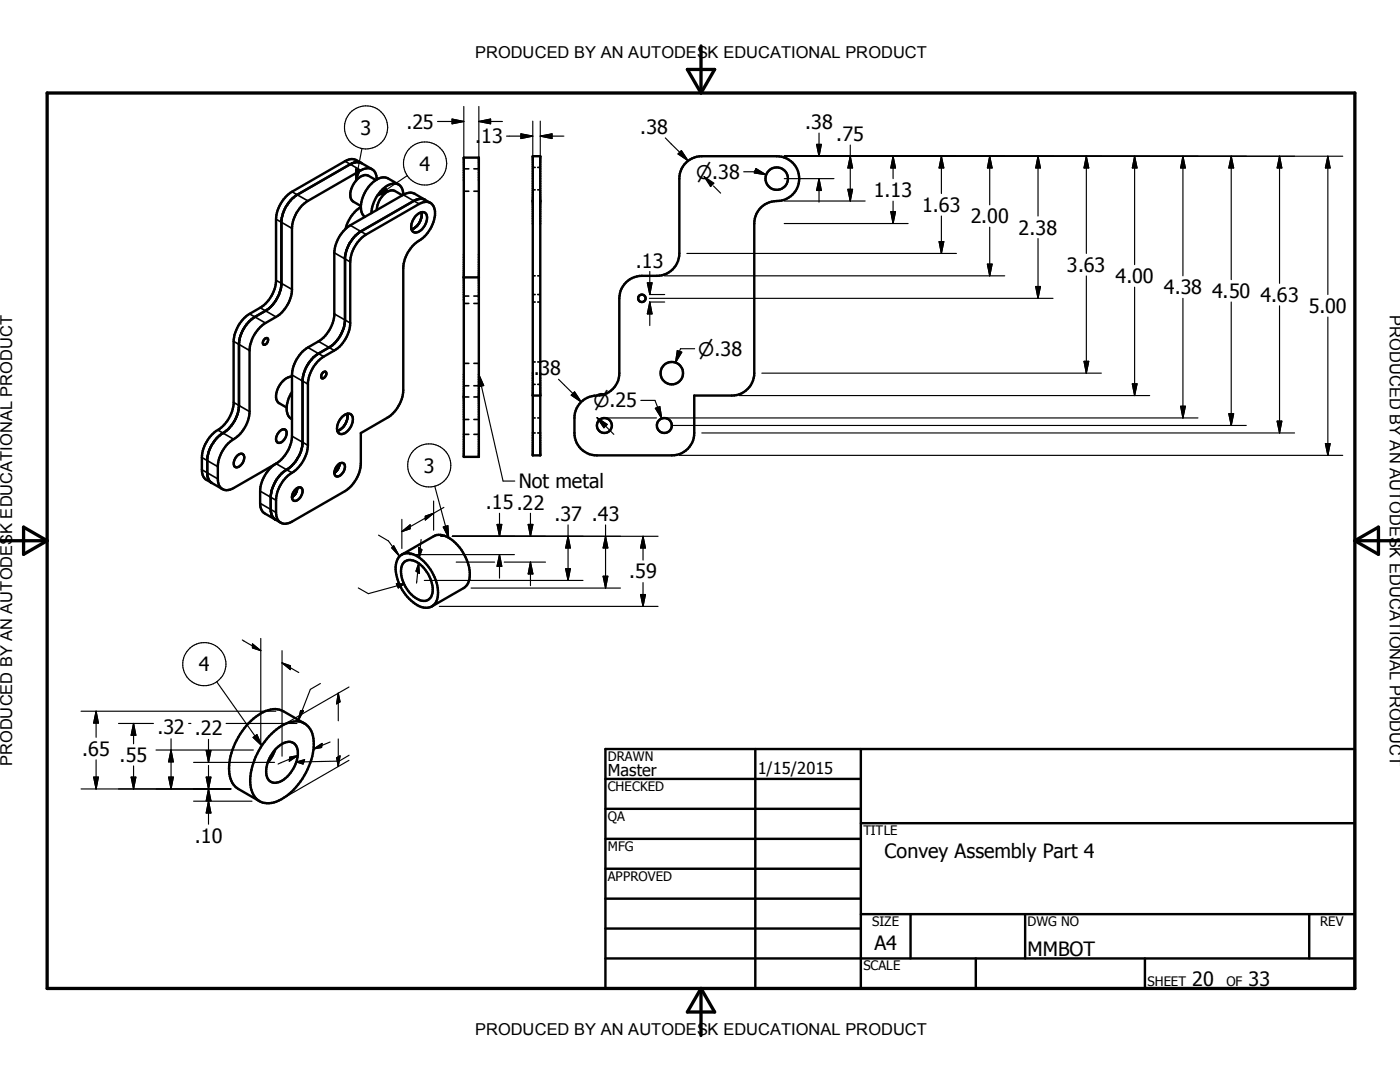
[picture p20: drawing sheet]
<svg xmlns="http://www.w3.org/2000/svg" width="279mm" height="216mm" viewBox="0 0 279 216" stroke-linecap="round" stroke-linejoin="round" font-family="sans-serif">
<defs><g id="words">
<g font-size="3.9">
<text x="72" y="26.9">3</text>
<text x="81.1" y="25.7">.25</text>
<text x="94.8" y="28.6">.</text>
<text x="96" y="28.6">13</text>
<text x="127.8" y="26.8">.38</text>
<text x="160.7" y="25.7">.38</text>
<text x="166.9" y="28.1">.75</text>
<text x="83.7" y="34">4</text>
<text x="174.4" y="39.3">1.13</text>
<text x="184.1" y="42.3">1.63</text>
<text x="193.7" y="44.5">2.00</text>
<text x="203.3" y="46.8">2.38</text>
<text x="126.9" y="53.4">.13</text>
<text x="212.9" y="54.3">3.63</text>
<text x="222.6" y="56.5">4.00</text>
<text x="232.2" y="58.8">4.38</text>
<text x="241.9" y="59.5">4.50</text>
<text x="251.5" y="60.2">4.63</text>
<text x="261.2" y="62.5">5.00</text>
<text x="106.5" y="74.8">.38</text>
<text x="84.6" y="94.3">3</text>
<text x="96.9" y="101.6">.15.22</text>
<text x="103.5" y="97.5">Not metal</text>
<text x="110.7" y="104">.37 .43</text>
<text x="125.6" y="115.4">.59</text>
<text x="39.7" y="133.9">4</text>
<text x="31.4" y="146.6">.32 .22</text>
<text x="16.4" y="150.8">.65</text>
<text x="23.9" y="152.1">.55</text>
<text x="38.9" y="168.1">.10</text>
<text x="176.5" y="171.1">Convey Assembly Part 4</text>
<text x="174.5" y="189.5">A4</text>
<text x="205.1" y="190.8">MMBOT</text>
<text x="237.9" y="196.7">20</text>
<text x="249.2" y="196.7">33</text>
</g>
<g font-size="3.7">
<text x="138.9" y="35.6">⌀.38</text>
<text x="139.4" y="71">⌀.38</text>
<text x="118.4" y="81.3">⌀.25</text>
</g>
<g font-size="3.3">
<text x="94.8" y="11.6">PRODUCED BY AN AUTODESK EDUCATIONAL PRODUCT</text>
<text x="277.4" y="62.9" transform="rotate(90 277.4 62.9)">PRODUCED BY AN AUTODESK EDUCATIONAL PRODUCT</text>
<text x="2.5" y="152.9" transform="rotate(-90 2.5 152.9)">PRODUCED BY AN AUTODESK EDUCATIONAL PRODUCT</text>
<text x="121.3" y="154.9">Master</text>
<text x="151.2" y="154.4">1/15/2015</text>
<text x="94.8" y="206.6">PRODUCED BY AN AUTODESK EDUCATIONAL PRODUCT</text>
</g>
<g font-size="2.6">
<text x="121.3" y="151.8">DRAWN</text>
<text x="121.3" y="157.8">CHECKED</text>
<text x="121.3" y="163.8">QA</text>
<text x="172.3" y="166.6">TITLE</text>
<text x="121.3" y="169.8">MFG</text>
<text x="121.3" y="175.8">APPROVED</text>
<text x="174.1" y="184.8">SIZE</text>
<text x="205.1" y="184.8">DWG NO</text>
<text x="263.5" y="184.8">REV</text>
<text x="172.3" y="193.6">SCALE</text>
<text x="229" y="196.7">SHEET</text>
<text x="244.8" y="196.7">OF</text>
</g>
</g></defs>
<g fill="none" stroke="#000" stroke-width=".48">
<path d="M72.1 32.5a2.97 2.97 0 0 0-2.2-.7l-1 .4-10.6 6.1a7.1 7.1 0 0 0-3.2 5.4v12.2a6.9 6.9 0 0 1-3.2 5.5l-2.1 1.2a7.1 7.1 0 0 0-3.2 5.5v12.6a7.3 7.3 0 0 1-3.8 5.6 7.1 7.1 0 0 0-2.5 5v2.8l.3 1a2.89 2.89 0 0 0 1.7 1.3M72.1 32.5l-1.2-.1-1 .4-10.6 6.1a7.3 7.3 0 0 0-3.1 5v12.6a7 7 0 0 1-3.2 5.5l-2.1 1.2a7.1 7.1 0 0 0-3.2 5.5v12.2a7.3 7.3 0 0 1-3.9 6 7.3 7.3 0 0 0-2.4 4.6v3.2l.3 1 .6 .7M72.1 32.5l2.1 1.3M74.2 33.8l-.8-.2-1 .2-10.9 6.3a6.9 6.9 0 0 0-3.2 5.5v12.2a7 7 0 0 1-3.2 5.4l-2.1 1.3a7 7 0 0 0-3.2 5.4v12.2a7.4 7.4 0 0 1-3.9 6 7 7 0 0 0-2.4 5v3.2l.3 .7 .6 .6M74.2 33.8l.7 .6 .3 1.4M75 35.9l-1.5-.8a2.5 2.5 0 0 0-2.9 1.5 3 3 0 0 0-.3 3.5l1.7 1M79.5 36.8l-2.1-1.2a2.86 2.86 0 0 0-3.2 1 6.5 6.5 0 0 0-2.1 5.7l.7 1M79.5 36.8l.7 .7 .3 1.4M79.5 36.8a3.4 3.4 0 0 0-3.9 1.8 7.2 7.2 0 0 0-1.5 3.9M80.3 39l-1.5-.9a2.4 2.4 0 0 0-2.8 1.4l-.7 1.4-.1 1M80.5 38.9l-10.6 6.1a7.1 7.1 0 0 0-3.2 5.4v12.7a7.1 7.1 0 0 1-3.1 5l-2.1 1.2a7 7 0 0 0-3.2 5.5v12.2a7.1 7.1 0 0 1-3.2 5.5M80.5 38.9l.7-.3 1-.1 .5 .1 2.1 1.3"/>
<path d="M84.8 39.9l-.8-.2-1.1 .2-10.9 6.3a7.1 7.1 0 0 0-3.1 5.1v12.5a7.1 7.1 0 0 1-3.2 5.5l-2.1 1.3a7 7 0 0 0-3.2 5.4v12.2a7.3 7.3 0 0 1-3.9 6 7.3 7.3 0 0 0-2.5 5l.1 3.2 .3 .6 .6 .7M84.8 39.9l1.1 .6M92.6 31.5h3v59.7h-3zM106.3 31.2h1.5v59.7h-1.5zM136.9 32.5l1.2-.9 1.4-.4h15.5a4.5 4.5 0 0 1 4.5 4.7 4.5 4.5 0 0 1-5 4.3 4.4 4.4 0 0 0-4 4.4v29.9a4.5 4.5 0 0 1-4.5 4.4h-7.4v7.5a4.4 4.4 0 0 1-4.5 4.5h-15a4.4 4.4 0 0 1-4.5-4.5v-3a4.5 4.5 0 0 1 5-4.5 4.5 4.5 0 0 0 4-4.4v-15a4.5 4.5 0 0 1 4.5-4.5h3a4.5 4.5 0 0 0 4.5-4.4v-15.5l.4-1.4zM72 41.3a7 7 0 0 0-3 4.3M82.9 43.1a1.53 1.53 0 0 1 2-.5 2.75 2.75 0 0 1-1 3.4 1.05 1.05 0 0 1-1.4 .3 1.05 1.05 0 0 1-.4-1.3l.3-1zM84.1 42.3a3.2 3.2 0 0 1-2 3.5M85.9 40.5l-.9-.2-1 .2-10.9 6.3a7.1 7.1 0 0 0-3.2 5.5v12.2a6.9 6.9 0 0 1-3.2 5.4l-2.1 1.3a7.1 7.1 0 0 0-3.1 5v12.7a7.3 7.3 0 0 1-3.9 5.9 7.1 7.1 0 0 0-2.5 5l.1 3.2 .2 .7 .6 .6M85.9 40.5a2.79 2.79 0 0 1 .7 3.3 7.5 7.5 0 0 1-3.7 4.7 7.1 7.1 0 0 0-2.4 5v24.4a7 7 0 0 1-2.8 5.2l-5.7 3.3v6.1a7 7 0 0 1-3.1 5.5l-11 6.3-1 .2-.9-.2M92.6 55.3h3M52.9 67.6a.4 .4 0 0 1 .6 0 .4 .4 0 0 1-.1 .5 .64 .64 0 0 1-.9 .6v-.5z"/>
<path d="M58.3 75.1a4 4 0 0 0-3.1 4.8l.3 .4 1.7 1M58.3 78.2a4.8 4.8 0 0 0-.6 5l.6 .5M64.5 74.3a.4 .4 0 0 1 .6 0 .4 .4 0 0 1 0 .5 .65 .65 0 0 1-.9 .6v-.7zM106.3 78.9h1.5M42.3 96.4l2.1 1.2M47.4 90.9a.73 .73 0 0 1 .9-.4 .73 .73 0 0 1 .5 .8 1.73 1.73 0 0 1-1.8 1.9 1.63 1.63 0 0 1 .4-2.3zM55.1 92.5l-8.8 5.1-1.1 .2-.8-.2M55.1 92.5a6.9 6.9 0 0 0-3.2 5.5v2.8l.3 1 .4 .5 2.4 1.4M55.9 86a.75 .75 0 0 1 1-.3 .75 .75 0 0 1 .3 1 1.79 1.79 0 0 1-1.8 1.6 1.56 1.56 0 0 1 .5-2.3zM58.8 97.8a.87 .87 0 0 1 1.5-.2 1.86 1.86 0 0 1-1.7 2.3 1.49 1.49 0 0 1 .2-2.1zM59.3 97.4a2.27 2.27 0 0 1-1 1.8M67.5 92.7a.75 .75 0 0 1 1-.3 .75 .75 0 0 1 .3 1 1.77 1.77 0 0 1-1.7 1.6 1.62 1.62 0 0 1 .4-2.3z"/>
<path d="M67.8 92.5a2.41 2.41 0 0 1-1.1 1.8M68.3 83.1a1.13 1.13 0 0 1 1.1-.6 1.13 1.13 0 0 1 1 .6 3 3 0 0 1-2.3 3.5 1.17 1.17 0 0 1-.8-1.7l.4-1zM69.3 82.6a3.2 3.2 0 0 1-2 3.4M55 103.7l1 .6M79.8 111a2.96 2.96 0 0 1 3.9 .3 8.7 8.7 0 0 1 3.5 8.2 2.44 2.44 0 0 1-3.9 1.3 8.9 8.9 0 0 1-4.2-8.5zM80.2 110.7l6.3-3.7a3.6 3.6 0 0 1 4.1 1.1 8.9 8.9 0 0 1 3.1 7.5l-.5 1.1-.4 .5-6.6 3.8M80.7 112.1a2.69 2.69 0 0 1 3.5 .9 6.4 6.4 0 0 1 2 5.8 1.84 1.84 0 0 1-3 .7 6.4 6.4 0 0 1-3-6.6zM53.7 146.9a7.2 7.2 0 0 1 6.3-2.9 4.1 4.1 0 0 1 2.6 4.4 13.5 13.5 0 0 1-7.5 11.6 3.6 3.6 0 0 1-5.1-3.4 13.5 13.5 0 0 1 3.7-9.7zM54.9 149.6l-.5 1.2-1 1.4M55.2 149.3a2.79 2.79 0 0 1 3.6-.9 3.3 3.3 0 0 1 .3 3.6 5.7 5.7 0 0 1-4.2 4.2 1.92 1.92 0 0 1-1.8-2.2 7.1 7.1 0 0 1 2.1-4.7zM60.8 144.4l-4.3-2.5a5.1 5.1 0 0 0-5.5 1.1 13.6 13.6 0 0 0-5.2 11.4 3.9 3.9 0 0 0 1.8 3l4.2 2.5M120.8 155.4h51"/>
<path d="M120.8 149.5h149.6v47.7h-149.6zM150.7 149.5v47.7M171.8 149.5v47.7M120.8 161.4h51M120.8 167.4h51M120.8 173.3h51M120.8 179.3h51M171.8 164.3h98.6M120.8 185.3h51M120.8 191.2h149.6M171.8 182.4h98.6M181.7 182.4v8.8"/>
<path d="M194.7 191.2v6M204.6 182.4v8.8M228.5 191.2v6M261.3 182.4v8.8"/>
<circle cx="155" cy="35.6" r="2.24"/>
<circle cx="128.1" cy="59.5" r=".75"/>
<circle cx="134.1" cy="74.5" r="2.25"/>
<circle cx="120.6" cy="84.9" r="1.49"/>
<circle cx="132.6" cy="84.9" r="1.49"/>
</g>
<g fill="none" stroke="#000" stroke-width=".33">
<path d="M58.3 38.3l3.2 1.8M68.9 32.2l3.1 1.8M80.5 38.9l3.2 1.8M92.6 33.7h1M92.6 38.2h1M94.6 33.7h1M94.6 38.2h1M106.3 37.9h.5M106.3 33.4h.5M107.3 37.9h.5M107.3 33.4h.5M55.1 55.9l3.2 1.9"/>
<path d="M55.1 43.7l3.2 1.9M66.7 50.4l3.2 1.9M69.9 45l3.2 1.8M92.6 59.1h1M94.6 59.1h1M106.3 55h.5M106.3 58.8h.5M107.3 55h.5M107.3 58.8h.5M46.6 68.1l3.2 1.8M49.8 62.6l3.2 1.9M51.9 61.4l3.2 1.8"/>
<path d="M58.3 74.8l3.2 1.8M61.5 69.3l3.1 1.9M63.6 68.1l3.1 1.8M66.7 62.6l3.2 1.9M92.6 79.2h1M92.6 72.5h1M92.6 77h1M92.6 60.5h1M94.6 79.2h1M94.6 72.5h1M94.6 77h1M94.6 60.5h1"/>
<path d="M106.3 76.7h.5M106.3 72.2h.5M106.3 60.3h.5M107.3 76.7h.5M107.3 72.2h.5M107.3 60.3h.5M40.3 93.7l3.2 1.9M40.3 91.3l3.2 1.8M43.5 85.8l3.1 1.8M46.6 80.3l3.2 1.8M51.9 98l3.2 1.8M55.1 92.5l3.2 1.8"/>
<path d="M58.3 87l3.2 1.9M92.6 83.7h1M92.6 86.7h1M94.6 83.7h1M94.6 86.7h1M106.3 86.4h.5M106.3 83.4h.5M107.3 86.4h.5M107.3 83.4h.5M51.9 100.4l3.2 1.9"/>
</g>
<path d="M9.4 18.6h261v178.6h-261zM137.2 13.9h5.4l-2.7 4.7zM139.9 9.2v9.4M0 107.9h9.4M4.7 105.2l4.7 2.7-4.7 2.7zM270.4 107.9h9M270.4 107.9l4.7-2.7v5.4zM139.9 197.2v9.4M139.9 197.2l2.7 4.7h-5.4z" fill="none" stroke="#000" stroke-width=".66"/>
<g fill="none" stroke="#000" stroke-width=".23">
<path d="M71 33.7l.9 .2-.9 2.2zM72.2 29.6l-1.2 6.5M76.9 37.4l.5 .8-2.2 .9zM81.3 35l-6.1 4.1M87.3 24.2h5.3M90.2 23.8l2.4 .4-2.4 .5zM92.6 21.2v13.2M95.6 24.2h4.7M95.6 24.2l2.3-.4v.9zM95.6 21.2v13.2M101.1 27.2h5.2M104 26.7l2.3 .5-2.3 .4z"/>
<path d="M106.3 24.2v18.9M107.8 27.2h4.7M107.8 27.2l2.4-.5v.9zM107.8 24.2v18.9M132.8 27.5l4.5 4.6M136 30.1l1.3 2-2-1.4zM141.8 37.1v.1l.1-.1M142.4 37.1l1.4 1.4M148.4 34.3h2.8M150.7 34.1l2.2 .8M150.9 33.6l2 1.3-2.4-.4zM156.5 35.6h9.9"/>
<path d="M156.5 31.2h111.5M163 28.8h.9l-.4 2.4zM163.5 26.6v4.6M163.5 35.6v4.7M163.5 35.6l.4 2.4h-.9zM169.2 37.8h.9l-.4 2.3zM169.7 28.9v11.2M169.7 31.2l.4 2.3h-.9zM178.2 31.2l.5 2.3h-.9zM178.2 31.2v4.4M187.9 31.2l.5 2.3h-1zM187.9 31.2v7.4"/>
<path d="M197.5 31.2l.5 2.3h-.9zM197.5 31.2v9.7M207.2 31.2l.4 2.3h-.9zM207.2 31.2v11.9M216.8 31.2l.5 2.3h-1zM216.8 31.2v19.4M226.4 31.2l.5 2.3h-.9zM226.4 31.2v21.6M236.1 31.2l.5 2.3h-1zM236.1 31.2v23.8M245.7 31.2l.5 2.3h-1zM245.7 31.2v24.6"/>
<path d="M255.4 31.2l.4 2.3h-.9zM255.4 31.2v25.3M265 31.2l.5 2.3h-1zM265 31.2v27.6M129.2 56.4h.9l-.4 2.4zM129.6 59.5h80.6M129.6 58.8h3.1M129.7 54.2v4.6M132.6 55h67.9M137.1 50.6h53.8M156.5 40.1h16.2M156.5 44.6h24.7"/>
<path d="M177.8 42.2h.9l-.5 2.4zM178.2 40.1v4.5M187.4 48.2h1l-.5 2.4zM187.9 43.1v7.5M197.1 52.7h.9l-.5 2.3zM197.5 45.3v9.7M206.7 57.2h.9l-.4 2.3zM207.2 47.6v11.9M216.8 55.1v19.4M226.4 57.3v21.6M236.1 59.5v23.9M95.6 74.7l4.8 21.3h2.3"/>
<path d="M95.6 74.7l.9 2.2-.9 .2zM111.5 75.7l4.5 4.5M114 78.9l.7-.7 1.3 2zM127.9 79.9h2.8l1.4 3.6M129.6 60.3h3.1M129.7 60.3v4.7M129.7 60.3l.4 2.3h-.9zM135.2 70l.9 .3-1.3 2.1zM138.6 69.6h-2.8l-1 2.8M147.5 78.9h81.9M152 74.5h67.8M216.3 72.1h1l-.5 2.4z"/>
<path d="M226 76.6h.9l-.5 2.3zM245.7 60.3v24.6M255.4 61v25.4M265 63.3v27.6M86.5 100v5.8M86.8 97l2.7 10.3M119.2 83.3l3.3 3.4M119.2 83.3l2 1.4-.7 .7zM120.6 83.4h10.4M130.8 81.5l.9-.4 .4 2.4zM132 83.4h107.1M134.1 84.9h114.6"/>
<path d="M135.6 90.9h132.4M140.1 86.4h118.3M235.6 81.1h1l-.5 2.3zM245.2 82.6h1l-.5 2.3zM254.9 84h.9l-.4 2.4zM264.5 88.5h1l-.5 2.4zM75.5 106.8l2 1.1 2.2 3.1M78.6 108.9l1.1 2.1-1.5-1.7zM79.1 116.5h1.5l-1.1 .8zM80.2 106.1l1.7-1.4v.8zM80.2 103.6v5.8M80.6 116.5l-7.1 2-2-1.2"/>
<path d="M81.7 110.7h21M83.5 109.2l.7 .5-.5 1.5zM83.6 112.4l-.5 4M83.6 112.4l.1 2-.7-.4zM84 107.6l-.3 3.6M84.7 115.8h31.6M84.9 103l1.6-.6-1.6 1.4zM86.5 102.4l-6.3 3.7M88 107h.5M88.5 105.2l.9-.3 .1 2.4zM88.6 101.2l-2.1 1.2M90.3 107h41"/>
<path d="M91 112.2h7.7M94 117.3h29.8M99.2 104.6h.9l-.4 2.4zM99.7 102.4v4.6M99.7 110.7v4.7M99.7 110.7l.4 2.3h-.9zM100.6 112.2h8.3M105.4 104.6h1l-.5 2.4zM105.9 102.4v4.6M105.9 112.2v4.7M105.9 112.2l.5 2.3h-1zM112.9 113.5h.9l-.4 2.3z"/>
<path d="M113.4 104.7v11.1M113.4 107l.4 2.3h-.9zM120.4 115h.9l-.4 2.3zM120.9 107l.4 2.3h-.9zM120.9 104.7v12.6M127.8 118.6h1l-.5 2.4zM128.3 107l.5 2.3h-1zM128.3 107v4.8M128.3 116.2v4.8M43.2 136l9 12.8M48.4 127.7l3.6 2.1M50.4 128.5l1.6 1.3-1.6-.5z"/>
<path d="M52 127.4v21M56.3 132.3l3.3 1.9M56.3 132.3l1.6 .6v.7zM56.3 129.8v21.1M63.9 136.4l-2 1.2-2.5 6.3M67.5 138.3v5.5M67.5 138.3l.4 1.7-.7 .4zM69.6 137.1l-12.3 7.1M87.7 121h43.6M16.2 157.4h29.9M16.2 141.9h38.8M18.7 155.1h.9l-.4 2.3z"/>
<path d="M19.2 141.9v5.2M19.2 151.6v5.8M19.2 141.9l.4 2.4h-.9zM23.7 144.4h6.9M26.2 155.1h.9l-.4 2.3zM26.7 144.4v4M26.7 152.8v4.6M26.7 144.4l.4 2.3h-.9zM31.1 149.7h19.5M33.6 155.1h1l-.5 2.3zM34.1 147.4v10M34.1 149.7l.5 2.3h-1z"/>
<path d="M37.6 144.4h.5M38.6 159.9h11.7M38.6 152.1h16.2M41.2 155.1h.9l-.5 2.3zM41.2 149.8h.9l-.5 2.3zM41.6 147.5v4.6M41.6 152.7v11.8M41.6 159.9l.5 2.3h-.9zM41.6 157.4l.5 2.4h-.9zM45.1 144.4h14.2M50.5 147.1l.8-.5 .9 2.2zM57.8 151.1l1.6-.3-1.7 1.1z"/>
<path d="M59.1 152l1.7-.4-.3 .9zM59.4 150.8l-3.9 1.7M60 141.8h.6l-1.2 2.1zM62.6 149.5l1.7-1.2-.1 .9zM65.9 148.1l-3.3 1.4M67.2 151.2l.7-.4-.4 2.1zM67.5 147.5v5.4M69.6 151.7l-12.3 7.1M69.7 150.7l-2 1.2-8.6 .1"/>
<circle cx="73.1" cy="25.4" r="4.3"/>
<circle cx="84.8" cy="32.6" r="4.3"/>
<circle cx="85.7" cy="92.9" r="4.3"/>
<circle cx="40.8" cy="132.5" r="4.3"/>
</g>
<g fill="#000" stroke="#000" stroke-width=".23">
<path d="M71 33.7l.9 .2-.9 2.2zM76.9 37.4l.5 .8-2.2 .9zM90.2 23.8l2.4 .4-2.4 .5zM95.6 24.2l2.3-.4v.9zM104 26.7l2.3 .5-2.3 .4zM107.8 27.2l2.4-.5v.9zM136 30.1l1.3 2-2-1.4zM140.5 35.2l2 1.4-.7 .6zM150.9 33.6l2 1.3-2.4-.4zM163 28.8h.9l-.4 2.4zM163.5 35.6l.4 2.4h-.9zM169.2 37.8h.9l-.4 2.3z"/>
<path d="M169.7 31.2l.4 2.3h-.9zM178.2 31.2l.5 2.3h-.9zM187.9 31.2l.5 2.3h-1zM197.5 31.2l.5 2.3h-.9zM207.2 31.2l.4 2.3h-.9zM216.8 31.2l.5 2.3h-1zM226.4 31.2l.5 2.3h-.9zM236.1 31.2l.5 2.3h-1zM245.7 31.2l.5 2.3h-1zM255.4 31.2l.4 2.3h-.9zM265 31.2l.5 2.3h-1zM129.2 56.4h.9l-.4 2.4z"/>
<path d="M177.8 42.2h.9l-.5 2.4zM187.4 48.2h1l-.5 2.4zM197.1 52.7h.9l-.5 2.3zM206.7 57.2h.9l-.4 2.3zM95.6 74.7l.9 2.2-.9 .2zM114 78.9l.7-.7 1.3 2zM129.7 60.3l.4 2.3h-.9zM135.2 70l.9 .3-1.3 2.1zM216.3 72.1h1l-.5 2.4zM226 76.6h.9l-.5 2.3zM119.2 83.3l2 1.4-.7 .7zM130.8 81.5l.9-.4 .4 2.4z"/>
<path d="M235.6 81.1h1l-.5 2.3zM245.2 82.6h1l-.5 2.3zM254.9 84h.9l-.4 2.4zM264.5 88.5h1l-.5 2.4zM78.6 108.9l1.1 2.1-1.5-1.7zM79.1 116.5h1.5l-1.1 .8zM80.2 106.1l1.7-1.4v.8zM83.5 109.2l.7 .5-.5 1.5zM83.6 112.4l.1 2-.7-.4zM84.9 103l1.6-.6-1.6 1.4zM88.5 105.2l.9-.3 .1 2.4zM99.2 104.6h.9l-.4 2.4z"/>
<path d="M99.7 110.7l.4 2.3h-.9zM105.4 104.6h1l-.5 2.4zM105.9 112.2l.5 2.3h-1zM112.9 113.5h.9l-.4 2.3zM113.4 107l.4 2.3h-.9zM120.4 115h.9l-.4 2.3zM120.9 107l.4 2.3h-.9zM127.8 118.6h1l-.5 2.4zM128.3 107l.5 2.3h-1zM50.4 128.5l1.6 1.3-1.6-.5zM56.3 132.3l1.6 .6v.7zM18.7 155.1h.9l-.4 2.3z"/>
<path d="M19.2 141.9l.4 2.4h-.9zM26.2 155.1h.9l-.4 2.3zM26.7 144.4l.4 2.3h-.9zM33.6 155.1h1l-.5 2.3zM34.1 149.7l.5 2.3h-1zM41.2 155.1h.9l-.5 2.3zM41.2 149.8h.9l-.5 2.3zM41.6 157.4l.5 2.4h-.9zM50.5 147.1l.8-.5 .9 2.2zM57.8 151.1l1.6-.3-1.7 1.1zM60 141.8h.6l-1.2 2.1zM59.1 152l1.7-.4-.3 .9z"/>
<path d="M62.6 149.5l1.7-1.2-.1 .9zM67.2 151.2l.7-.4-.4 2.1zM67.5 138.3l.4 1.7-.7 .4zM41.6 159.9l.5 2.3h-.9z"/>
</g>
<use href="#words"/>
</svg>
